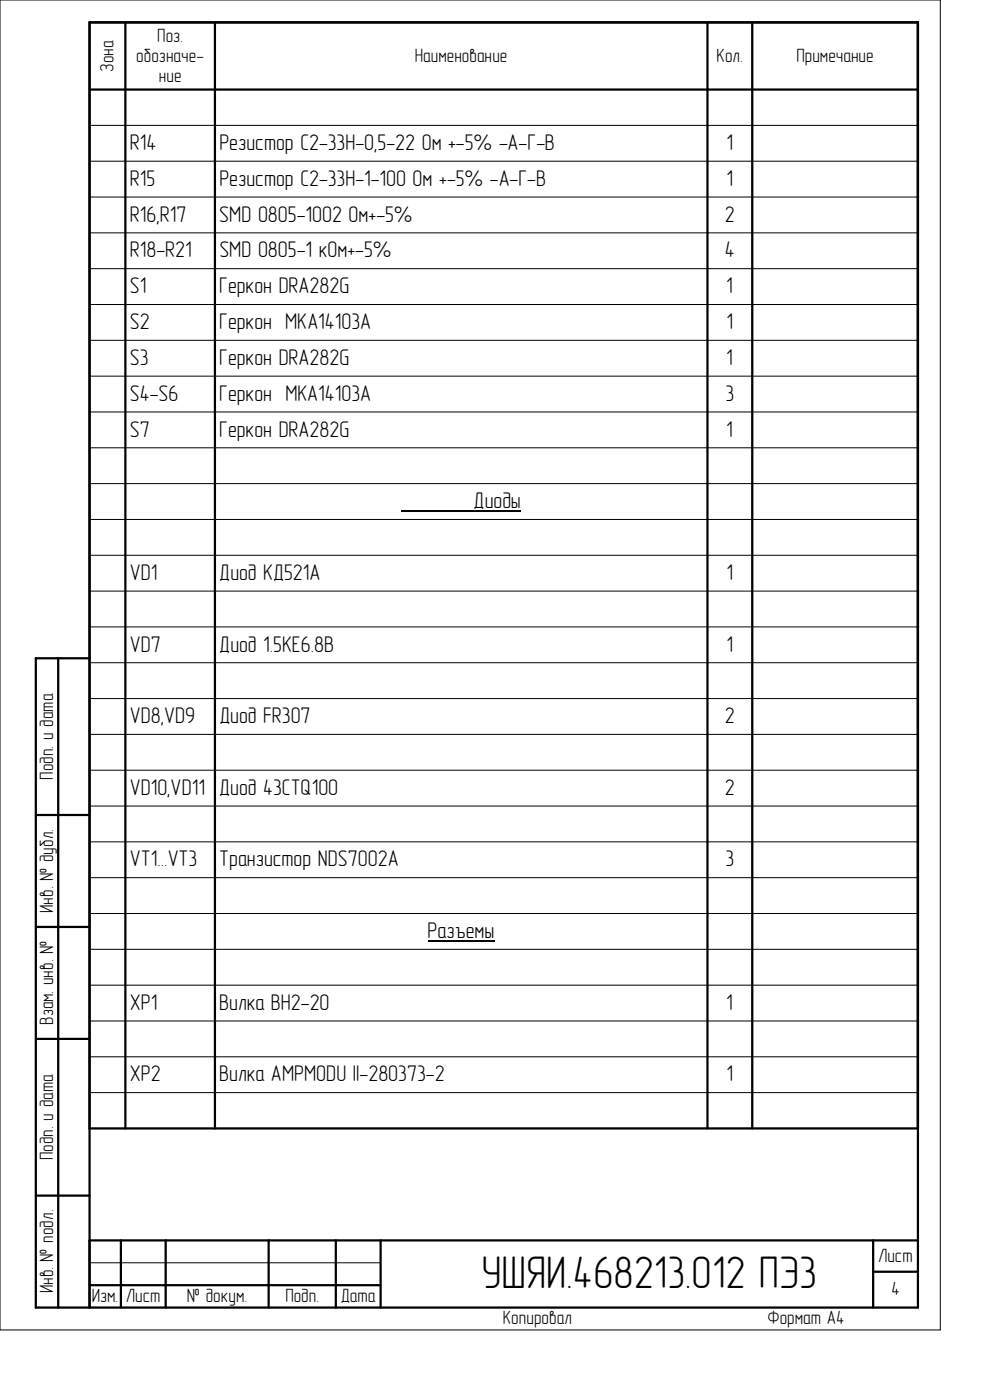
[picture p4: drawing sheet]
<svg xmlns="http://www.w3.org/2000/svg" width="210mm" height="297mm" viewBox="0 0 210 297" stroke-linecap="round" stroke-linejoin="round" font-family="sans-serif">
<defs><g id="words">
<text font-size="9.7" x="102.2" y="273.2">УШЯИ.468213.012 ПЭ3</text>
<g font-size="4.8">
<text x="27.6" y="31.8">R14</text>
<text x="46.5" y="31.8">Резистор С2-33Н-0,5-22 Ом +-5% -А-Г-В</text>
<text x="154.1" y="31.8">1</text>
<text x="27.6" y="39.4">R15</text>
<text x="46.5" y="39.4">Резистор С2-33Н-1-100 Ом +-5% -А-Г-В</text>
<text x="154.1" y="39.4">1</text>
<text x="27.6" y="47">R16,R17</text>
<text x="46.5" y="47">SMD 0805-1002 Ом+-5%</text>
<text x="153.7" y="47">2</text>
<text x="27.6" y="54.6">R18-R21</text>
<text x="46.5" y="54.6">SMD 0805-1 кОм+-5%</text>
<text x="153.8" y="54.6">4</text>
<text x="27.6" y="62.2">S1</text>
<text x="46.5" y="62.2">Геркон DRA282G</text>
<text x="154.1" y="62.2">1</text>
<text x="27.6" y="69.8">S2</text>
<text x="46.5" y="69.8">Геркон МКА14103А</text>
<text x="154.1" y="69.8">1</text>
<text x="27.6" y="77.4">S3</text>
<text x="46.5" y="77.4">Геркон DRA282G</text>
<text x="154.1" y="77.4">1</text>
<text x="27.6" y="85">S4-S6</text>
<text x="46.5" y="85">Геркон МКА14103А</text>
<text x="153.9" y="85">3</text>
<text x="27.6" y="92.6">S7</text>
<text x="46.5" y="92.6">Геркон DRA282G</text>
<text x="154.1" y="92.6">1</text>
<text x="100.5" y="107.8">Диоды</text>
<text x="27.6" y="123">VD1</text>
<text x="46.5" y="123">Диод КД521А</text>
<text x="154.1" y="123">1</text>
<text x="27.6" y="138.2">VD7</text>
<text x="46.5" y="138.2">Диод 1.5KE6.8B</text>
<text x="154.1" y="138.2">1</text>
<text x="27.6" y="153.4">VD8,VD9</text>
<text x="46.5" y="153.4">Диод FR307</text>
<text x="153.7" y="153.4">2</text>
<text x="27.6" y="168.6">VD10,VD11 Диод 43CTQ100</text>
<text x="153.8" y="168.6">2</text>
<text x="27.6" y="183.8">VT1...VT3</text>
<text x="46.5" y="183.8">Транзистор NDS7002A</text>
<text x="153.9" y="183.8">3</text>
<text x="90.7" y="199">Разъемы</text>
<text x="27.6" y="214.2">XP1</text>
<text x="46.5" y="214.2">Вилка BH2-20</text>
<text x="154.1" y="214.2">1</text>
<text x="27.6" y="229.4">XP2</text>
<text x="46.5" y="229.4">Вилка AMPMODU II-280373-2</text>
<text x="154.1" y="229.4">1</text>
</g>
<g font-size="4.1">
<text x="33.4" y="8.8">Поз.</text>
<text x="24.1" y="15.2" transform="rotate(-90 24.1 15.2)">Зона</text>
<text x="28.9" y="13.1">обозначе-</text>
<text x="33.7" y="17.4">ние</text>
<text x="88" y="13.1">Наименование</text>
<text x="152" y="13.1">Кол.</text>
<text x="168.9" y="13.1">Примечание</text>
<text x="11.3" y="165.4" transform="rotate(-90 11.3 165.4)">Подп. и дата</text>
<text x="11.3" y="193.7" transform="rotate(-90 11.3 193.7)">Инв. № дубл.</text>
<text x="11.3" y="217.4" transform="rotate(-90 11.3 217.4)">Взам. инв. №</text>
<text x="11.3" y="246.1" transform="rotate(-90 11.3 246.1)">Подп. и дата</text>
<text x="186.3" y="267.7">Лист</text>
<text x="11.3" y="274.4" transform="rotate(-90 11.3 274.4)">Инв. № подл.</text>
<text x="189.1" y="274.8">4</text>
<text x="19.5" y="276.2">Изм. Лист</text>
<text x="39.6" y="276.2">№ докум.</text>
<text x="60.5" y="276.2">Подп.</text>
<text x="72.3" y="276.2">Дата</text>
<text x="106.7" y="281">Копировал</text>
<text x="162.8" y="281">Формат А4</text>
</g>
</g></defs>
<g fill="none" stroke="#000" stroke-width=".21">
<path d="M0 0h199.5v282.2h-199.5zM19 26.6h175.7M19 34.2h175.7M19 41.8h175.7M19 49.4h175.7M19 57h175.7M19 64.6h175.7M19 72.2h175.7M19 79.8h175.7M19 87.4h175.7M19 95h175.7M19 102.6h175.7"/>
<path d="M19 110.2h175.7M19 117.8h175.7M19 125.4h175.7M19 133h175.7M19 140.6h175.7M19 148.2h175.7M19 155.8h175.7M19 163.4h175.7M19 171h175.7M19 178.6h175.7M19 186.2h175.7M19 193.8h175.7"/>
<path d="M19 201.4h175.7M19 209h175.7M19 216.6h175.7M19 224.2h175.7M19 231.8h175.7M19 239.4h175.7M19 267.9h61.7"/>
</g>
<g fill="none" stroke="#000" stroke-width=".47">
<path d="M19 19h175.7M26.6 4.7v234.7M45.6 4.7v234.7M150.1 4.7v234.7M159.6 4.7v234.7M12.3 139.6v137.8M19 139.6h-11.4v137.8h187.1v-272.7h-175.7v272.7M7.6 172.9h11.4M7.6 196.7h11.4M7.6 220.4h11.4M19 239.4h175.7M7.6 253.7h11.4"/>
<path d="M19 263.2h175.7M19 272.7h61.7M25.6 263.2v14.2M35.1 263.2v14.2M57 263.2v14.2M71.2 263.2v14.2M80.7 263.2v14.2M185.2 263.2v14.2M185.2 269.8h9.5"/>
</g>
<path d="M85.1 108.4h25.4M90.7 199.6h14.2" fill="none" stroke="#000" stroke-width=".25"/>
<use href="#words"/>
</svg>
